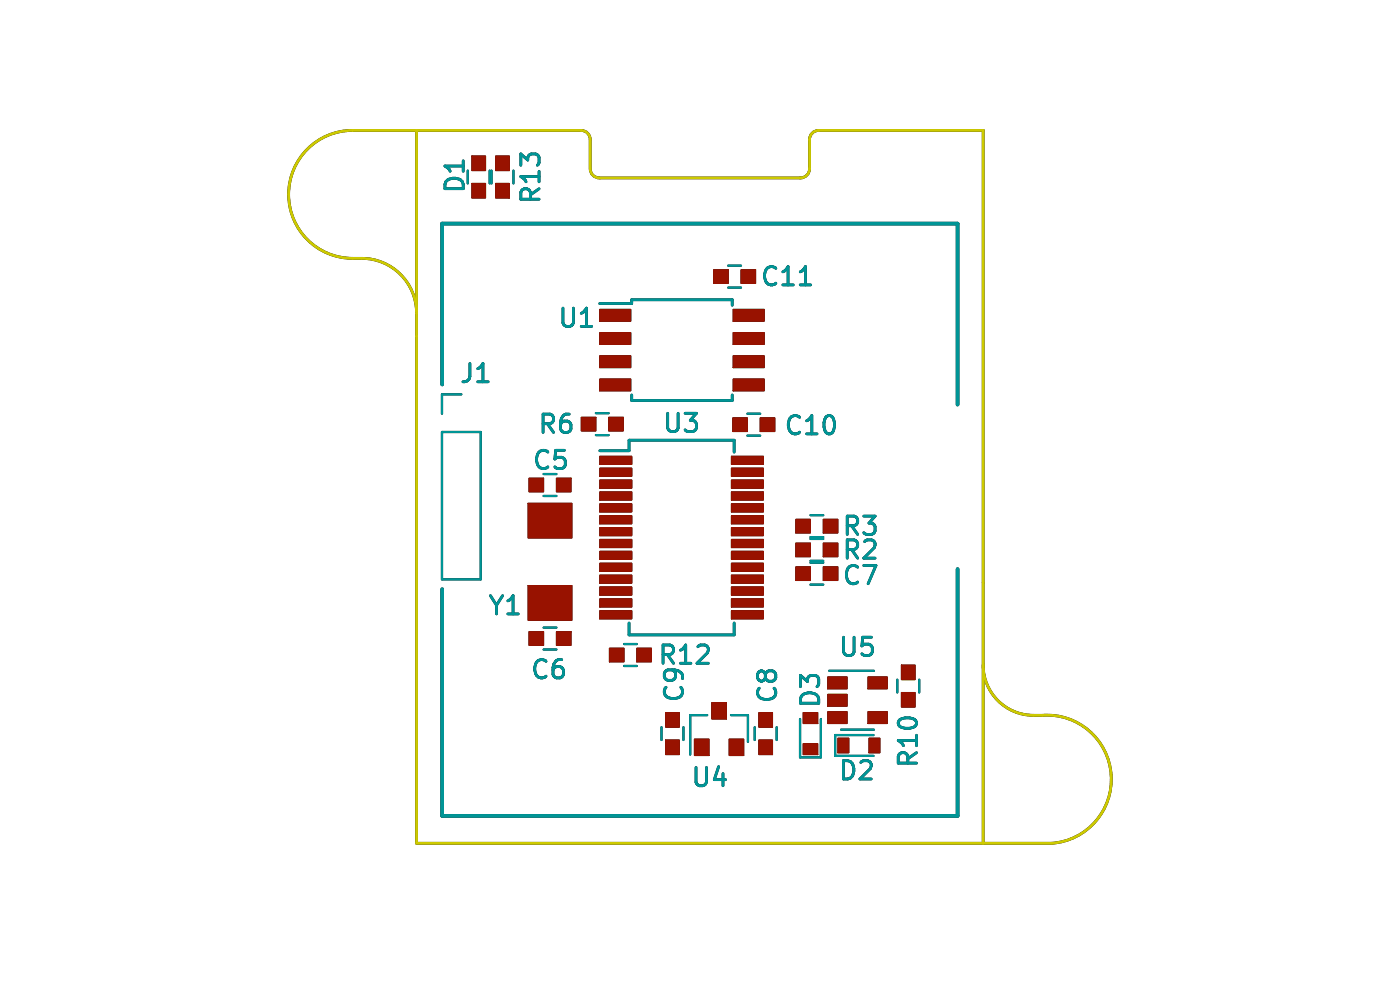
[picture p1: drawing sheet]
<svg xmlns="http://www.w3.org/2000/svg" width="297mm" height="210mm" viewBox="0 0 297 210" stroke-linecap="round" stroke-linejoin="round" font-family="sans-serif">
<g fill="none" stroke="#000" stroke-width=".58">
<path d="M88.4 27.7v38.3M94.9 38.2a2.51 2.51 0 0 1 3.2 .3l.2 .6v.9h-3.9v-.9l.2-.6zM98.3 34.1v2.2M98.3 35.2h-3.9l.9 .8 .2 .3M110.5 35.1v-2.4l1.5 1.2a1.05 1.05 0 0 1 .7-1.2h.9l.6 .3 .2 .4v1.1l-.4 .6M114.4 36.3v2.3M114.4 37.5h-3.9l.9 .7 .2 .4M112.5 42.3v-1.5a1.05 1.05 0 0 0-1-.8 1.05 1.05 0 0 0-1 .8v1.5h3.9M114.4 40l-1.9 1.3M164.6 56.9a1.45 1.45 0 0 0-1.7-.2 1.45 1.45 0 0 0-.7 1.5 1.64 1.64 0 0 0 .4 1.8 1.64 1.64 0 0 0 1.8 .3l.2-.2M166.1 57.7l.7-.6 .4-.5v3.8M169.8 57.7l.7-.6 .4-.5v3.8"/>
<path d="M99.7 77.1v2.8a1.25 1.25 0 0 1-1.5 1.1M101.3 78.2l.4-.2 .8-.9v3.9M119.4 65.4v3.1l.2 .4 .6 .3h.7l.4-.1 .3-.6v-3.1M123.3 69.2h2.2M123.3 66.5l.7-.6 .4-.5v3.8M127.2 64.4h6.8v-.8h21.3v1.1M166.1 60.4h2.2M169.8 60.4h2.2M101.3 81h2.3M115.2 89.9h1.5a1.05 1.05 0 0 0 .8-1 1.05 1.05 0 0 0-.8-1.1h-1.5v3.9M116.1 89.9l1.3 1.8M116.2 95.9a1.45 1.45 0 0 0-1.6-.2 1.45 1.45 0 0 0-.8 1.5 1.64 1.64 0 0 0 .5 1.7 1.64 1.64 0 0 0 1.7 .3l.2-.2"/>
<path d="M119.7 95.5h-1.8l-.2 1.9 .6-.4h.9l.4 .2 .3 .5v1l-.2 .3-.5 .4h-.9l-.6-.4M120.8 87.8a1.54 1.54 0 0 0-1.9 1.7v1.5l.4 .5 .3 .2h.8l.5-.3 .2-.4v-.9l-.3-.6-.4-.2h-.8l-.3 .2-.4 .6M127.2 95.6h6.2v-2.2h22.3v2.5M134 83.8v1.2h21.3v-1.2M141.6 87.7v3.1l.4 .6 .4 .2h.7l.4-.2 .4-.6v-3.1M145.3 87.7h2.4l-1.3 1.5a1.05 1.05 0 0 1 1.3 .7v.9l-.3 .6-.4 .2h-1.1l-.6-.4M169.6 88.5a1.45 1.45 0 0 0-1.6-.2 1.45 1.45 0 0 0-.8 1.5 1.64 1.64 0 0 0 .5 1.8 1.64 1.64 0 0 0 1.8 .3l.1-.2M171.1 92h2.2M171.1 89.3l.8-.6 .3-.5v3.8M175.4 88.3a.92 .92 0 0 1 1.4 .6 3 3 0 0 1-.3 3 .92 .92 0 0 1-1.5-.6 3 3 0 0 1 .4-3zM179.7 111.5h1.5a1.05 1.05 0 0 0 .8-1 1.05 1.05 0 0 0-.8-1h-1.5v3.9M179.7 116.6h1.5a1.05 1.05 0 0 0 .8-1.1 1.05 1.05 0 0 0-.8-1h-1.5v3.9"/>
<path d="M180.7 116.6l1.3 1.8M180.7 111.5l1.3 1.9M183.2 120h2.6l-1.6 3.8M183.2 109.5h2.4l-1.2 1.5a1.05 1.05 0 0 1 1.2 .7v.9l-.3 .6-.4 .2h-1.1l-.6-.4M183.4 114.9l.6-.4h.9a1.05 1.05 0 0 1 .6 1.7l-2.3 2.2h2.4M104 126.4l1.3 2M105.3 128.4v1.8M106.6 126.4l-1.3 2M107.7 130.2h2.2M107.7 127.5l.4-.2 .7-.9v3.8M119.2 139.9a1.54 1.54 0 0 0-1.9 1.7v1.5l.4 .5 .4 .2h.7l.5-.4 .2-.3v-1l-.3-.5-.4-.2h-.7l-.4 .2-.4 .5M133.4 132.2v2.5h22.3v-2.5"/>
<path d="M140.7 138.9h1.4a1.05 1.05 0 0 0 .8-1.1 1.05 1.05 0 0 0-.8-1h-1.4v3.9M141.6 138.9l1.3 1.8M144.4 137.9l.7-.5 .4-.6v3.9M148.1 137.2l.5-.4h.9a1.05 1.05 0 0 1 .6 1.7l-2.2 2.2h2.4M179 135.2v3.1l.1 .4 .6 .4h.7l.6-.4 .2-.4v-3.1M182 120.3a1.45 1.45 0 0 0-1.7-.2 1.45 1.45 0 0 0-.7 1.5 1.64 1.64 0 0 0 .4 1.8 1.64 1.64 0 0 0 1.8 .2l.2-.1M184.9 135.2h-1.9l-.2 1.8 .6-.3h.9l.4 .1 .4 .6v.9l-.2 .4-.6 .4h-.9l-.6-.4M115.8 140.3a1.45 1.45 0 0 0-1.6-.2 1.45 1.45 0 0 0-.8 1.5 1.64 1.64 0 0 0 .5 1.7 1.64 1.64 0 0 0 1.8 .3l.1-.2M141.3 145.8a1.45 1.45 0 0 0-.2 1.7 1.45 1.45 0 0 0 1.5 .7 1.64 1.64 0 0 0 1.7-.5 1.64 1.64 0 0 0 .3-1.7l-.2-.2M142.6 142.1l.5 .4 .2 .3v.8l-.2 .3-.5 .4h-.9l-.6-.4-.2-.3v-.8l.4-.5a2.57 2.57 0 0 1 3.5 .9v.7M144.4 140.7h2.2M161.1 146a1.45 1.45 0 0 0-.2 1.6 1.45 1.45 0 0 0 1.5 .8 1.64 1.64 0 0 0 1.7-.5 1.64 1.64 0 0 0 .3-1.7l-.2-.2"/>
<path d="M162.4 143l.1-.3 .6-.4h.7l.6 .4 .2 .3v.8l-.2 .3-.6 .4h-.7l-.6-.4-.1-.3M162.4 143a.84 .84 0 0 0-.9-.7 .84 .84 0 0 0-.8 .7v.8a.84 .84 0 0 0 .8 .7 .84 .84 0 0 0 .9-.7M162.4 143v.8M169.8 145.7v-2.4l1.5 1.3a1.05 1.05 0 0 1 .7-1.3h.9l.6 .3 .2 .4v1.1l-.4 .6M170.4 147.3a2.51 2.51 0 0 1 3.1 .4l.2 .6v.9h-3.9v-.9l.2-.6zM190.7 152.8a2.9 2.9 0 0 1 3.5 0 .92 .92 0 0 1-.5 1.5 3 3 0 0 1-3-.4l-.1-.3zM194.4 159.7l-1.8 1.3M194.4 156v2.2M194.4 157.1h-3.8l.9 .7 .2 .4M208.6 141.1a10.7 10.7 0 0 0 10.6 10.6 19 19 0 0 1 7.7 .8 13.6 13.6 0 0 1 8.7 14.7 13.6 13.6 0 0 1-12.5 11.7h-134.7v-112.5a11.6 11.6 0 0 0-11.7-11.6 13.8 13.8 0 0 1-15.4-12.1 13.6 13.6 0 0 1 13.5-15h48.5a1.94 1.94 0 0 1 1.9 1.9v6.2a1.94 1.94 0 0 0 1.9 1.9h42.7a1.94 1.94 0 0 0 1.9-1.9v-6.2a1.94 1.94 0 0 1 2-1.9h34.9v151.2M147.7 162.8v3.1l.3 .6 .4 .2h.7l.4-.2 .4-.6v-3.1M152.5 162.6l-1 2.8h2.4"/>
<path d="M153.4 164.1v2.6M178.9 161.4h.9a2.12 2.12 0 0 1 1 3.3l-.4 .4-.6 .1h-.9zM182.6 161.7l.6-.3h.9a1.05 1.05 0 0 1 .5 1.6l-2.2 2.2h2.4M192.6 161.9v-1.5a1.05 1.05 0 0 0-1-.8 1.05 1.05 0 0 0-1 .8v1.5h3.8"/>
</g>
<path d="M93.8 81.6v-34.2h109.3v38.4M203.1 120.7v52.4h-109.3v-48.1" fill="none" stroke="#000" stroke-width=".78"/>
<g fill="#000" stroke="#000" stroke-width=".21">
<path d="M100.1 38.9h2.9v3.1h-2.9z" fill-rule="evenodd"/>
<path d="M100.1 33.1h2.9v3.1h-2.9z" fill-rule="evenodd"/>
<path d="M105.1 33.1h3v3.1h-3z" fill-rule="evenodd"/>
<path d="M105.1 38.9h3v3.1h-3z" fill-rule="evenodd"/>
<path d="M151.4 57.2h3.1v2.9h-3.1z" fill-rule="evenodd"/>
<path d="M157.2 57.2h3.1v2.9h-3.1z" fill-rule="evenodd"/>
<path d="M127.2 65.6h6.6v2.5h-6.6z" fill-rule="evenodd"/>
<path d="M127.2 70.5h6.6v2.6h-6.6z" fill-rule="evenodd"/>
<path d="M127.2 75.5h6.6v2.5h-6.6z" fill-rule="evenodd"/>
<path d="M155.5 75.5h6.6v2.5h-6.6z" fill-rule="evenodd"/>
<path d="M155.5 70.5h6.6v2.6h-6.6z" fill-rule="evenodd"/>
<path d="M155.5 65.6h6.6v2.5h-6.6z" fill-rule="evenodd"/>
<path d="M123.3 88.5h3.1v2.9h-3.1z" fill-rule="evenodd"/>
<path d="M127.2 80.4h6.6v2.5h-6.6z" fill-rule="evenodd"/>
<path d="M127.2 96.8h6.8v1.7h-6.8z" fill-rule="evenodd"/>
<path d="M129.1 88.5h3.1v2.9h-3.1z" fill-rule="evenodd"/>
<path d="M155.2 96.8h6.7v1.7h-6.7z" fill-rule="evenodd"/>
<path d="M155.5 88.6h3.1v2.9h-3.1z" fill-rule="evenodd"/>
<path d="M155.5 80.4h6.6v2.5h-6.6z" fill-rule="evenodd"/>
<path d="M161.3 88.6h3.1v2.9h-3.1z" fill-rule="evenodd"/>
<path d="M112 106.8h9.3v7.3h-9.3z" fill-rule="evenodd"/>
<path d="M112.2 101.4h3.1v2.9h-3.1z" fill-rule="evenodd"/>
<path d="M118 101.4h3.1v2.9h-3.1z" fill-rule="evenodd"/>
<path d="M127.2 99.3h6.8v1.7h-6.8z" fill-rule="evenodd"/>
<path d="M127.2 101.8h6.8v1.8h-6.8z" fill-rule="evenodd"/>
<path d="M127.2 104.3h6.8v1.8h-6.8z" fill-rule="evenodd"/>
<path d="M127.2 106.9h6.8v1.7h-6.8z" fill-rule="evenodd"/>
<path d="M127.2 109.4h6.8v1.7h-6.8z" fill-rule="evenodd"/>
<path d="M127.2 111.9h6.8v1.7h-6.8z" fill-rule="evenodd"/>
<path d="M127.2 114.4h6.8v1.8h-6.8z" fill-rule="evenodd"/>
<path d="M127.2 116.9h6.8v1.8h-6.8z" fill-rule="evenodd"/>
<path d="M155.2 116.9h6.7v1.8h-6.7z" fill-rule="evenodd"/>
<path d="M155.2 114.4h6.7v1.8h-6.7z" fill-rule="evenodd"/>
<path d="M155.2 111.9h6.7v1.7h-6.7z" fill-rule="evenodd"/>
<path d="M155.2 109.4h6.7v1.7h-6.7z" fill-rule="evenodd"/>
<path d="M155.2 106.9h6.7v1.7h-6.7z" fill-rule="evenodd"/>
<path d="M155.2 104.3h6.7v1.8h-6.7z" fill-rule="evenodd"/>
<path d="M155.2 101.8h6.7v1.8h-6.7z" fill-rule="evenodd"/>
<path d="M155.2 99.3h6.7v1.7h-6.7z" fill-rule="evenodd"/>
<path d="M168.8 115.2h3.1v2.9h-3.1z" fill-rule="evenodd"/>
<path d="M168.8 110.2h3.1v2.9h-3.1z" fill-rule="evenodd"/>
<path d="M174.6 115.2h3.2v2.9h-3.2z" fill-rule="evenodd"/>
<path d="M174.6 110.2h3.2v2.9h-3.2z" fill-rule="evenodd"/>
<path d="M112 124.2h9.3v7.4h-9.3z" fill-rule="evenodd"/>
<path d="M112.2 134h3.1v2.9h-3.1z" fill-rule="evenodd"/>
<path d="M118 134h3.1v2.9h-3.1z" fill-rule="evenodd"/>
<path d="M127.2 119.5h6.8v1.7h-6.8z" fill-rule="evenodd"/>
<path d="M127.2 122h6.8v1.7h-6.8z" fill-rule="evenodd"/>
<path d="M127.2 124.5h6.8v1.7h-6.8z" fill-rule="evenodd"/>
<path d="M127.2 127h6.8v1.8h-6.8z" fill-rule="evenodd"/>
<path d="M127.2 129.5h6.8v1.8h-6.8z" fill-rule="evenodd"/>
<path d="M155.2 129.5h6.7v1.8h-6.7z" fill-rule="evenodd"/>
<path d="M155.2 127h6.7v1.8h-6.7z" fill-rule="evenodd"/>
<path d="M155.2 124.5h6.7v1.7h-6.7z" fill-rule="evenodd"/>
<path d="M155.2 122h6.7v1.7h-6.7z" fill-rule="evenodd"/>
<path d="M155.2 119.5h6.7v1.7h-6.7z" fill-rule="evenodd"/>
<path d="M168.8 120.2h3.1v2.9h-3.1z" fill-rule="evenodd"/>
<path d="M174.6 120.2h3.2v2.9h-3.2z" fill-rule="evenodd"/>
<path d="M129.3 137.5h3.1v2.9h-3.1z" fill-rule="evenodd"/>
<path d="M135.1 137.5h3.1v2.9h-3.1z" fill-rule="evenodd"/>
<path d="M141.2 151.2h2.9v3.1h-2.9z" fill-rule="evenodd"/>
<path d="M141.2 157h2.9v3.1h-2.9z" fill-rule="evenodd"/>
<path d="M151 149h3.1v3.5h-3.1z" fill-rule="evenodd"/>
<path d="M161 151.2h2.9v3.1h-2.9z" fill-rule="evenodd"/>
<path d="M170.4 151.2h3.1v2.3h-3.1z" fill-rule="evenodd"/>
<path d="M175.6 151h4.1v2.5h-4.1z" fill-rule="evenodd"/>
<path d="M175.6 147.3h4.1v2.5h-4.1z" fill-rule="evenodd"/>
<path d="M175.6 143.6h4.1v2.5h-4.1z" fill-rule="evenodd"/>
<path d="M177.8 156.6h2.3v3.1h-2.3z" fill-rule="evenodd"/>
<path d="M184.1 143.6h4.1v2.5h-4.1z" fill-rule="evenodd"/>
<path d="M184.1 151h4.1v2.5h-4.1z" fill-rule="evenodd"/>
<path d="M184.3 156.6h2.4v3.1h-2.4z" fill-rule="evenodd"/>
<path d="M191.2 146.9h2.9v3.1h-2.9z" fill-rule="evenodd"/>
<path d="M191.2 141.1h2.9v3.1h-2.9z" fill-rule="evenodd"/>
<path d="M147.3 156.8h3.1v3.5h-3.1z" fill-rule="evenodd"/>
<path d="M154.7 156.8h3.1v3.5h-3.1z" fill-rule="evenodd"/>
<path d="M161 157h2.9v3.1h-2.9z" fill-rule="evenodd"/>
<path d="M170.4 157.8h3.1v2.3h-3.1z" fill-rule="evenodd"/>
</g>
<g fill="none" stroke="#000" stroke-width=".47">
<path d="M99.2 36.2v2.7M103.9 36.2v2.7M104.3 36.2v2.7M108.9 36.2v2.7M154.5 56.4h2.7M154.5 61h2.7M93.8 91.6h8.2v31.3h-8.2zM97.9 83.7h-4.1v4.1M126.4 87.6h2.7M126.4 92.3h2.7M158.6 92.4h2.7M158.6 87.8h2.7"/>
<path d="M115.3 100.6h2.7M115.3 105.2h2.7M171.9 119.4h2.7M171.9 119h2.7M171.9 114.3h2.7M171.9 113.9h2.7M171.9 109.3h2.7M115.3 133.1h2.7M115.3 137.8h2.7M132.4 136.6h2.7M171.9 124h2.7M132.4 141.3h2.7"/>
<path d="M140.3 154.3v2.7M145 154.3v2.7M150 151.7h-3.6v8.4M155.1 151.7h3.6v5.7M160.1 154.3v2.7M164.8 154.3v2.7M169.7 152.5v8.2h4.4v-8.2M175.9 142.3h9.5M178.4 154.8h7M185.3 155.9h-8.1v4.4h8.1M190.4 144.2v2.7M195 144.2v2.7"/>
</g>
<path d="M88.4 27.7v38.3M208.6 141.1a10.7 10.7 0 0 0 10.6 10.6 19 19 0 0 1 7.7 .8 13.6 13.6 0 0 1 8.7 14.7 13.6 13.6 0 0 1-12.5 11.7h-134.7v-112.5a11.6 11.6 0 0 0-11.7-11.6 13.8 13.8 0 0 1-15.4-12.1 13.6 13.6 0 0 1 13.5-15h48.5a1.94 1.94 0 0 1 1.9 1.9v6.2a1.94 1.94 0 0 0 1.9 1.9h42.7a1.94 1.94 0 0 0 1.9-1.9v-6.2a1.94 1.94 0 0 1 2-1.9h34.9v151.2" fill="none" stroke="#cdca00" stroke-width=".58"/>
<path d="M93.8 81.6v-34.2h109.3v38.4M203.1 120.7v52.4h-109.3v-48.1" fill="none" stroke="#009596" stroke-width=".78"/>
<g fill="#981200" stroke="#981200" stroke-width=".21">
<path d="M100.1 38.9h2.9v3.1h-2.9z" fill-rule="evenodd"/>
<path d="M100.1 33.1h2.9v3.1h-2.9z" fill-rule="evenodd"/>
<path d="M105.1 33.1h3v3.1h-3z" fill-rule="evenodd"/>
<path d="M105.1 38.9h3v3.1h-3z" fill-rule="evenodd"/>
<path d="M127.2 96.8h6.8v1.7h-6.8z" fill-rule="evenodd"/>
<path d="M127.2 99.3h6.8v1.7h-6.8z" fill-rule="evenodd"/>
<path d="M127.2 101.8h6.8v1.8h-6.8z" fill-rule="evenodd"/>
<path d="M127.2 104.3h6.8v1.8h-6.8z" fill-rule="evenodd"/>
<path d="M127.2 106.9h6.8v1.7h-6.8z" fill-rule="evenodd"/>
<path d="M127.2 109.4h6.8v1.7h-6.8z" fill-rule="evenodd"/>
<path d="M127.2 111.9h6.8v1.7h-6.8z" fill-rule="evenodd"/>
<path d="M127.2 114.4h6.8v1.8h-6.8z" fill-rule="evenodd"/>
<path d="M127.2 116.9h6.8v1.8h-6.8z" fill-rule="evenodd"/>
<path d="M127.2 119.5h6.8v1.7h-6.8z" fill-rule="evenodd"/>
<path d="M127.2 122h6.8v1.7h-6.8z" fill-rule="evenodd"/>
<path d="M127.2 124.5h6.8v1.7h-6.8z" fill-rule="evenodd"/>
<path d="M127.2 127h6.8v1.8h-6.8z" fill-rule="evenodd"/>
<path d="M127.2 129.5h6.8v1.8h-6.8z" fill-rule="evenodd"/>
<path d="M155.2 129.5h6.7v1.8h-6.7z" fill-rule="evenodd"/>
<path d="M155.2 127h6.7v1.8h-6.7z" fill-rule="evenodd"/>
<path d="M155.2 124.5h6.7v1.7h-6.7z" fill-rule="evenodd"/>
<path d="M155.2 122h6.7v1.7h-6.7z" fill-rule="evenodd"/>
<path d="M155.2 119.5h6.7v1.7h-6.7z" fill-rule="evenodd"/>
<path d="M155.2 116.9h6.7v1.8h-6.7z" fill-rule="evenodd"/>
<path d="M155.2 114.4h6.7v1.8h-6.7z" fill-rule="evenodd"/>
<path d="M155.2 111.9h6.7v1.7h-6.7z" fill-rule="evenodd"/>
<path d="M155.2 109.4h6.7v1.7h-6.7z" fill-rule="evenodd"/>
<path d="M155.2 106.9h6.7v1.7h-6.7z" fill-rule="evenodd"/>
<path d="M155.2 104.3h6.7v1.8h-6.7z" fill-rule="evenodd"/>
<path d="M155.2 101.8h6.7v1.8h-6.7z" fill-rule="evenodd"/>
<path d="M155.2 99.3h6.7v1.7h-6.7z" fill-rule="evenodd"/>
<path d="M155.2 96.8h6.7v1.7h-6.7z" fill-rule="evenodd"/>
<path d="M112.2 101.4h3.1v2.9h-3.1z" fill-rule="evenodd"/>
<path d="M118 101.4h3.1v2.9h-3.1z" fill-rule="evenodd"/>
<path d="M112.2 134h3.1v2.9h-3.1z" fill-rule="evenodd"/>
<path d="M118 134h3.1v2.9h-3.1z" fill-rule="evenodd"/>
<path d="M174.6 120.2h3.2v2.9h-3.2z" fill-rule="evenodd"/>
<path d="M168.8 120.2h3.1v2.9h-3.1z" fill-rule="evenodd"/>
<path d="M174.6 115.2h3.2v2.9h-3.2z" fill-rule="evenodd"/>
<path d="M168.8 115.2h3.1v2.9h-3.1z" fill-rule="evenodd"/>
<path d="M174.6 110.2h3.2v2.9h-3.2z" fill-rule="evenodd"/>
<path d="M168.8 110.2h3.1v2.9h-3.1z" fill-rule="evenodd"/>
<path d="M123.3 88.5h3.1v2.9h-3.1z" fill-rule="evenodd"/>
<path d="M129.1 88.5h3.1v2.9h-3.1z" fill-rule="evenodd"/>
<path d="M191.2 146.9h2.9v3.1h-2.9z" fill-rule="evenodd"/>
<path d="M191.2 141.1h2.9v3.1h-2.9z" fill-rule="evenodd"/>
<path d="M135.1 137.5h3.1v2.9h-3.1z" fill-rule="evenodd"/>
<path d="M129.3 137.5h3.1v2.9h-3.1z" fill-rule="evenodd"/>
<path d="M127.2 65.6h6.6v2.5h-6.6z" fill-rule="evenodd"/>
<path d="M127.2 70.5h6.6v2.6h-6.6z" fill-rule="evenodd"/>
<path d="M127.2 75.5h6.6v2.5h-6.6z" fill-rule="evenodd"/>
<path d="M127.2 80.4h6.6v2.5h-6.6z" fill-rule="evenodd"/>
<path d="M155.5 80.4h6.6v2.5h-6.6z" fill-rule="evenodd"/>
<path d="M155.5 75.5h6.6v2.5h-6.6z" fill-rule="evenodd"/>
<path d="M155.5 70.5h6.6v2.6h-6.6z" fill-rule="evenodd"/>
<path d="M155.5 65.6h6.6v2.5h-6.6z" fill-rule="evenodd"/>
<path d="M112 106.8h9.3v7.3h-9.3z" fill-rule="evenodd"/>
<path d="M112 124.2h9.3v7.4h-9.3z" fill-rule="evenodd"/>
<path d="M161 151.2h2.9v3.1h-2.9z" fill-rule="evenodd"/>
<path d="M161 157h2.9v3.1h-2.9z" fill-rule="evenodd"/>
<path d="M141.2 151.2h2.9v3.1h-2.9z" fill-rule="evenodd"/>
<path d="M141.2 157h2.9v3.1h-2.9z" fill-rule="evenodd"/>
<path d="M184.3 156.6h2.4v3.1h-2.4z" fill-rule="evenodd"/>
<path d="M177.8 156.6h2.3v3.1h-2.3z" fill-rule="evenodd"/>
<path d="M170.4 157.8h3.1v2.3h-3.1z" fill-rule="evenodd"/>
<path d="M170.4 151.2h3.1v2.3h-3.1z" fill-rule="evenodd"/>
<path d="M151 149h3.1v3.5h-3.1z" fill-rule="evenodd"/>
<path d="M154.7 156.8h3.1v3.5h-3.1z" fill-rule="evenodd"/>
<path d="M147.3 156.8h3.1v3.5h-3.1z" fill-rule="evenodd"/>
<path d="M184.1 143.6h4.1v2.5h-4.1z" fill-rule="evenodd"/>
<path d="M184.1 151h4.1v2.5h-4.1z" fill-rule="evenodd"/>
<path d="M175.6 151h4.1v2.5h-4.1z" fill-rule="evenodd"/>
<path d="M175.6 147.3h4.1v2.5h-4.1z" fill-rule="evenodd"/>
<path d="M175.6 143.6h4.1v2.5h-4.1z" fill-rule="evenodd"/>
<path d="M161.3 88.6h3.1v2.9h-3.1z" fill-rule="evenodd"/>
<path d="M155.5 88.6h3.1v2.9h-3.1z" fill-rule="evenodd"/>
<path d="M157.2 57.2h3.1v2.9h-3.1z" fill-rule="evenodd"/>
<path d="M151.4 57.2h3.1v2.9h-3.1z" fill-rule="evenodd"/>
</g>
<g fill="none" stroke="#009596" stroke-width=".58">
<path d="M94.9 38.2a2.51 2.51 0 0 1 3.2 .3l.2 .6v.9h-3.9v-.9l.2-.6zM98.3 34.1v2.2M98.3 35.2h-3.9l.9 .8 .2 .3M110.5 35.1v-2.4l1.5 1.2a1.05 1.05 0 0 1 .7-1.2h.9l.6 .3 .2 .4v1.1l-.4 .6M114.4 36.3v2.3M114.4 37.5h-3.9l.9 .7 .2 .4M112.5 42.3v-1.5a1.05 1.05 0 0 0-1-.8 1.05 1.05 0 0 0-1 .8v1.5h3.9M114.4 40l-1.9 1.3M164.6 56.9a1.45 1.45 0 0 0-1.7-.2 1.45 1.45 0 0 0-.7 1.5 1.64 1.64 0 0 0 .4 1.8 1.64 1.64 0 0 0 1.8 .3l.2-.2M166.1 57.7l.7-.6 .4-.5v3.8M169.8 57.7l.7-.6 .4-.5v3.8M99.7 77.1v2.8a1.25 1.25 0 0 1-1.5 1.1"/>
<path d="M101.3 78.2l.4-.2 .8-.9v3.9M119.4 65.4v3.1l.2 .4 .6 .3h.7l.4-.1 .3-.6v-3.1M123.3 69.2h2.2M123.3 66.5l.7-.6 .4-.5v3.8M127.2 64.4h6.8v-.8h21.3v1.1M166.1 60.4h2.2M169.8 60.4h2.2M101.3 81h2.3M115.2 89.9h1.5a1.05 1.05 0 0 0 .8-1 1.05 1.05 0 0 0-.8-1.1h-1.5v3.9M116.1 89.9l1.3 1.8M116.2 95.9a1.45 1.45 0 0 0-1.6-.2 1.45 1.45 0 0 0-.8 1.5 1.64 1.64 0 0 0 .5 1.7 1.64 1.64 0 0 0 1.7 .3l.2-.2M119.7 95.5h-1.8l-.2 1.9 .6-.4h.9l.4 .2 .3 .5v1l-.2 .3-.5 .4h-.9l-.6-.4"/>
<path d="M120.8 87.8a1.54 1.54 0 0 0-1.9 1.7v1.5l.4 .5 .3 .2h.8l.5-.3 .2-.4v-.9l-.3-.6-.4-.2h-.8l-.3 .2-.4 .6M127.2 95.6h6.2v-2.2h22.3v2.5M134 83.8v1.2h21.3v-1.2M141.6 87.7v3.1l.4 .6 .4 .2h.7l.4-.2 .4-.6v-3.1M145.3 87.7h2.4l-1.3 1.5a1.05 1.05 0 0 1 1.3 .7v.9l-.3 .6-.4 .2h-1.1l-.6-.4M169.6 88.5a1.45 1.45 0 0 0-1.6-.2 1.45 1.45 0 0 0-.8 1.5 1.64 1.64 0 0 0 .5 1.8 1.64 1.64 0 0 0 1.8 .3l.1-.2M171.1 92h2.2M171.1 89.3l.8-.6 .3-.5v3.8M175.4 88.3a.92 .92 0 0 1 1.4 .6 3 3 0 0 1-.3 3 .92 .92 0 0 1-1.5-.6 3 3 0 0 1 .4-3zM179.7 111.5h1.5a1.05 1.05 0 0 0 .8-1 1.05 1.05 0 0 0-.8-1h-1.5v3.9M179.7 116.6h1.5a1.05 1.05 0 0 0 .8-1.1 1.05 1.05 0 0 0-.8-1h-1.5v3.9M180.7 116.6l1.3 1.8"/>
<path d="M180.7 111.5l1.3 1.9M183.2 120h2.6l-1.6 3.8M183.2 109.5h2.4l-1.2 1.5a1.05 1.05 0 0 1 1.2 .7v.9l-.3 .6-.4 .2h-1.1l-.6-.4M183.4 114.9l.6-.4h.9a1.05 1.05 0 0 1 .6 1.7l-2.3 2.2h2.4M104 126.4l1.3 2M105.3 128.4v1.8M106.6 126.4l-1.3 2M107.7 130.2h2.2M107.7 127.5l.4-.2 .7-.9v3.8M119.2 139.9a1.54 1.54 0 0 0-1.9 1.7v1.5l.4 .5 .4 .2h.7l.5-.4 .2-.3v-1l-.3-.5-.4-.2h-.7l-.4 .2-.4 .5M133.4 132.2v2.5h22.3v-2.5M140.7 138.9h1.4a1.05 1.05 0 0 0 .8-1.1 1.05 1.05 0 0 0-.8-1h-1.4v3.9"/>
<path d="M141.6 138.9l1.3 1.8M144.4 137.9l.7-.5 .4-.6v3.9M148.1 137.2l.5-.4h.9a1.05 1.05 0 0 1 .6 1.7l-2.2 2.2h2.4M179 135.2v3.1l.1 .4 .6 .4h.7l.6-.4 .2-.4v-3.1M182 120.3a1.45 1.45 0 0 0-1.7-.2 1.45 1.45 0 0 0-.7 1.5 1.64 1.64 0 0 0 .4 1.8 1.64 1.64 0 0 0 1.8 .2l.2-.1M184.9 135.2h-1.9l-.2 1.8 .6-.3h.9l.4 .1 .4 .6v.9l-.2 .4-.6 .4h-.9l-.6-.4M115.8 140.3a1.45 1.45 0 0 0-1.6-.2 1.45 1.45 0 0 0-.8 1.5 1.64 1.64 0 0 0 .5 1.7 1.64 1.64 0 0 0 1.8 .3l.1-.2M141.3 145.8a1.45 1.45 0 0 0-.2 1.7 1.45 1.45 0 0 0 1.5 .7 1.64 1.64 0 0 0 1.7-.5 1.64 1.64 0 0 0 .3-1.7l-.2-.2M142.6 142.1l.5 .4 .2 .3v.8l-.2 .3-.5 .4h-.9l-.6-.4-.2-.3v-.8l.4-.5a2.57 2.57 0 0 1 3.5 .9v.7M144.4 140.7h2.2M161.1 146a1.45 1.45 0 0 0-.2 1.6 1.45 1.45 0 0 0 1.5 .8 1.64 1.64 0 0 0 1.7-.5 1.64 1.64 0 0 0 .3-1.7l-.2-.2M162.4 143l.1-.3 .6-.4h.7l.6 .4 .2 .3v.8l-.2 .3-.6 .4h-.7l-.6-.4-.1-.3"/>
<path d="M162.4 143a.84 .84 0 0 0-.9-.7 .84 .84 0 0 0-.8 .7v.8a.84 .84 0 0 0 .8 .7 .84 .84 0 0 0 .9-.7M162.4 143v.8M169.8 145.7v-2.4l1.5 1.3a1.05 1.05 0 0 1 .7-1.3h.9l.6 .3 .2 .4v1.1l-.4 .6M170.4 147.3a2.51 2.51 0 0 1 3.1 .4l.2 .6v.9h-3.9v-.9l.2-.6zM190.7 152.8a2.9 2.9 0 0 1 3.5 0 .92 .92 0 0 1-.5 1.5 3 3 0 0 1-3-.4l-.1-.3zM194.4 159.7l-1.8 1.3M194.4 156v2.2M194.4 157.1h-3.8l.9 .7 .2 .4M147.7 162.8v3.1l.3 .6 .4 .2h.7l.4-.2 .4-.6v-3.1M152.5 162.6l-1 2.8h2.4M153.4 164.1v2.6M178.9 161.4h.9a2.12 2.12 0 0 1 1 3.3l-.4 .4-.6 .1h-.9z"/>
<path d="M182.6 161.7l.6-.3h.9a1.05 1.05 0 0 1 .5 1.6l-2.2 2.2h2.4M192.6 161.9v-1.5a1.05 1.05 0 0 0-1-.8 1.05 1.05 0 0 0-1 .8v1.5h3.8"/>
</g>
<g fill="none" stroke="#009596" stroke-width=".47">
<path d="M99.2 36.2v2.7M103.9 36.2v2.7M104.3 36.2v2.7M108.9 36.2v2.7M154.5 56.4h2.7M154.5 61h2.7M93.8 91.6h8.2v31.3h-8.2zM97.9 83.7h-4.1v4.1M126.4 87.6h2.7M126.4 92.3h2.7M158.6 92.4h2.7M158.6 87.8h2.7"/>
<path d="M115.3 100.6h2.7M115.3 105.2h2.7M171.9 119.4h2.7M171.9 119h2.7M171.9 114.3h2.7M171.9 113.9h2.7M171.9 109.3h2.7M115.3 133.1h2.7M115.3 137.8h2.7M132.4 136.6h2.7M171.9 124h2.7M132.4 141.3h2.7"/>
<path d="M140.3 154.3v2.7M145 154.3v2.7M150 151.7h-3.6v8.4M155.1 151.7h3.6v5.7M160.1 154.3v2.7M164.8 154.3v2.7M169.7 152.5v8.2h4.4v-8.2M175.9 142.3h9.5M178.4 154.8h7M185.3 155.9h-8.1v4.4h8.1M190.4 144.2v2.7M195 144.2v2.7"/>
</g>
</svg>
